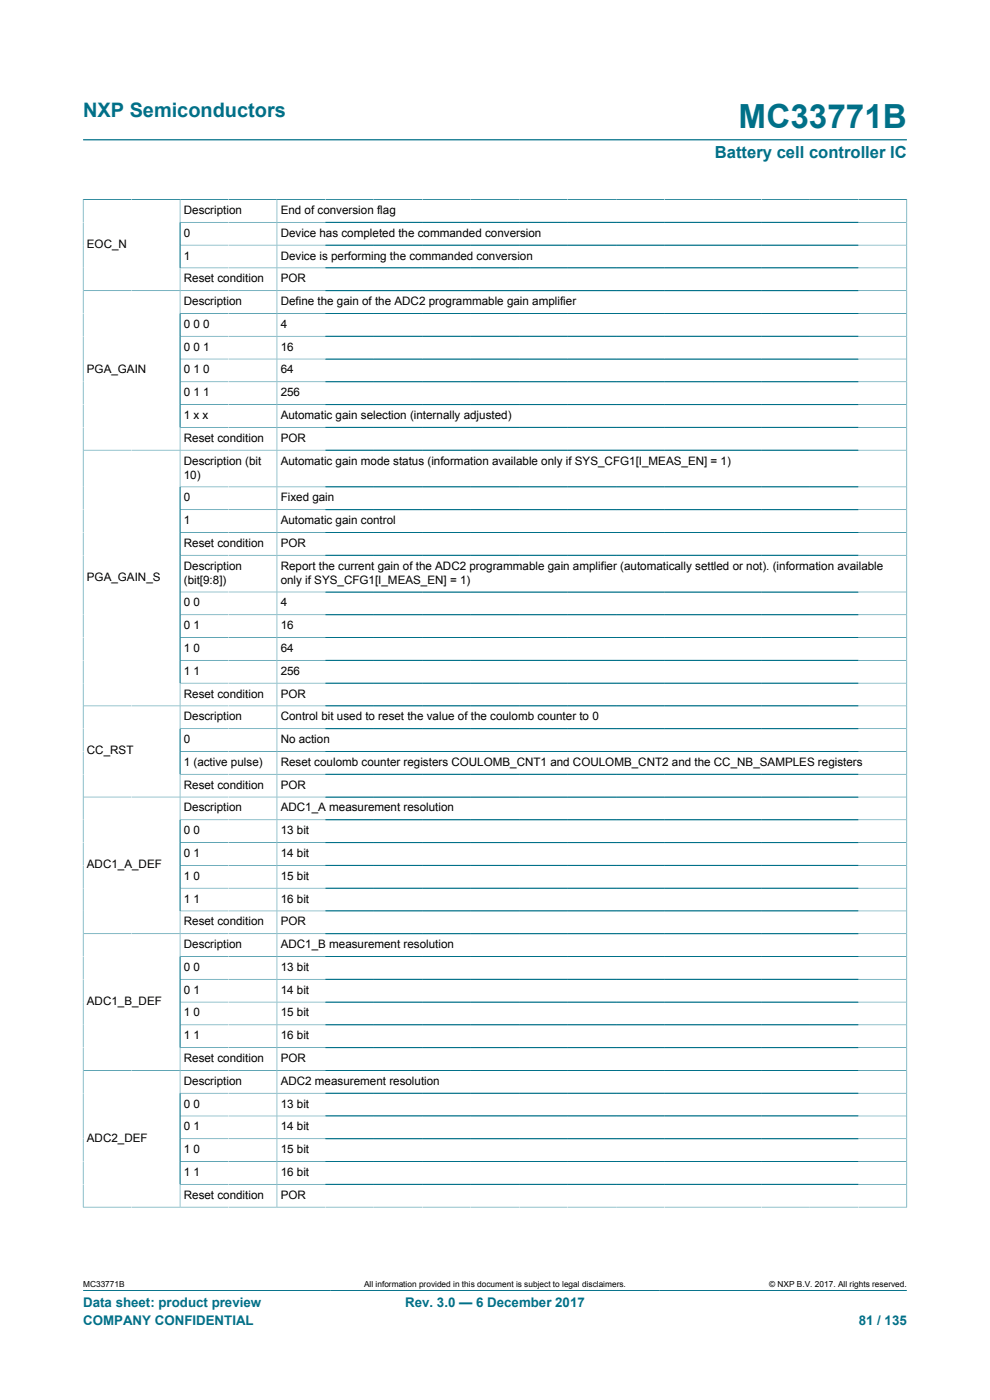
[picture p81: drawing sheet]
<svg xmlns="http://www.w3.org/2000/svg" width="210mm" height="297mm" viewBox="0 0 210 297" stroke-linecap="round" stroke-linejoin="round" font-family="sans-serif">
<defs><g id="words">
<text font-size="7.1" fill="#007088" x="156.7" y="27.2">MC33771B</text>
<text font-size="4.2" fill="#007088" x="17.6" y="24.8">NXP Semiconductors</text>
<text font-size="3.5" fill="#007088" x="151.6" y="33.5">Battery cell controller IC</text>
<g font-size="2.8" fill="#007088">
<text x="17.6" y="277.3">Data sheet: product preview</text>
<text x="17.6" y="281">COMPANY CONFIDENTIAL</text>
<text x="86" y="277.3">Rev. 3.0 — 6 December 2017</text>
<text x="182.2" y="281">81 / 135</text>
</g>
<g font-size="2.5">
<text x="39" y="45.4">Description</text>
<text x="59.5" y="45.4">End of conversion flag</text>
<text x="18.4" y="52.6">EOC_N</text>
<text x="39" y="50.2">0</text>
<text x="59.5" y="50.2">Device has completed the commanded conversion</text>
<text x="39" y="55.1">1</text>
<text x="39" y="59.9">Reset condition</text>
<text x="59.5" y="55.1">Device is performing the commanded conversion</text>
<text x="59.5" y="59.9">POR</text>
<text x="39" y="64.7">Description</text>
<text x="59.5" y="64.7">Define the gain of the ADC2 programmable gain amplifier</text>
<text x="39" y="69.6">0 0 0</text>
<text x="59.5" y="69.6">4</text>
<text x="39" y="74.4">0 0 1</text>
<text x="59.5" y="74.4">16</text>
<text x="18.4" y="79.2">PGA_GAIN</text>
<text x="39" y="79.2">0 1 0</text>
<text x="59.5" y="79.2">64</text>
<text x="39" y="84.1">0 1 1</text>
<text x="39" y="88.9">1 x x</text>
<text x="59.5" y="84.1">256</text>
<text x="59.5" y="88.9">Automatic gain selection (internally adjusted)</text>
<text x="39" y="93.7">Reset condition</text>
<text x="59.5" y="93.7">POR</text>
<text x="39" y="98.6">Description (bit</text>
<text x="39" y="101.5">10)</text>
<text x="59.5" y="98.6">Automatic gain mode status (information available only if SYS_CFG1[I_MEAS_EN] = 1)</text>
<text x="39" y="106.3">0</text>
<text x="59.5" y="106.3">Fixed gain</text>
<text x="39" y="111.2">1</text>
<text x="59.5" y="111.2">Automatic gain control</text>
<text x="39" y="116">Reset condition</text>
<text x="59.5" y="116">POR</text>
<text x="18.4" y="123.3">PGA_GAIN_S</text>
<text x="39" y="120.8">Description</text>
<text x="39" y="123.8">(bit[9:8])</text>
<text x="59.5" y="120.8">Report the current gain of the ADC2 programmable gain amplifier (automatically settled or not). (information available</text>
<text x="59.5" y="123.8">only if SYS_CFG1[I_MEAS_EN] = 1)</text>
<text x="39" y="128.6">0 0</text>
<text x="59.5" y="128.6">4</text>
<text x="39" y="133.5">0 1</text>
<text x="59.5" y="133.5">16</text>
<text x="39" y="138.3">1 0</text>
<text x="39" y="143.1">1 1</text>
<text x="59.5" y="138.3">64</text>
<text x="59.5" y="143.1">256</text>
<text x="39" y="148">Reset condition</text>
<text x="59.5" y="148">POR</text>
<text x="39" y="152.8">Description</text>
<text x="59.5" y="152.8">Control bit used to reset the value of the coulomb counter to 0</text>
<text x="18.4" y="160.1">CC_RST</text>
<text x="39" y="157.6">0</text>
<text x="59.5" y="157.6">No action</text>
<text x="39" y="162.5">1 (active pulse)</text>
<text x="39" y="167.3">Reset condition</text>
<text x="59.5" y="162.5">Reset coulomb counter registers COULOMB_CNT1 and COULOMB_CNT2 and the CC_NB_SAMPLES registers</text>
<text x="59.5" y="167.3">POR</text>
<text x="39" y="172.1">Description</text>
<text x="59.5" y="172.1">ADC1_A measurement resolution</text>
<text x="39" y="177">0 0</text>
<text x="59.5" y="177">13 bit</text>
<text x="18.4" y="184.2">ADC1_A_DEF</text>
<text x="39" y="181.8">0 1</text>
<text x="59.5" y="181.8">14 bit</text>
<text x="39" y="186.6">1 0</text>
<text x="39" y="191.5">1 1</text>
<text x="59.5" y="186.6">15 bit</text>
<text x="59.5" y="191.5">16 bit</text>
<text x="39" y="196.3">Reset condition</text>
<text x="59.5" y="196.3">POR</text>
<text x="39" y="201.1">Description</text>
<text x="59.5" y="201.1">ADC1_B measurement resolution</text>
<text x="39" y="206">0 0</text>
<text x="59.5" y="206">13 bit</text>
<text x="18.4" y="213.2">ADC1_B_DEF</text>
<text x="39" y="210.8">0 1</text>
<text x="39" y="215.6">1 0</text>
<text x="59.5" y="210.8">14 bit</text>
<text x="59.5" y="215.6">15 bit</text>
<text x="39" y="220.5">1 1</text>
<text x="59.5" y="220.5">16 bit</text>
<text x="39" y="225.3">Reset condition</text>
<text x="59.5" y="225.3">POR</text>
<text x="39" y="230.1">Description</text>
<text x="59.5" y="230.1">ADC2 measurement resolution</text>
<text x="39" y="235">0 0</text>
<text x="39" y="239.8">0 1</text>
<text x="59.5" y="235">13 bit</text>
<text x="59.5" y="239.8">14 bit</text>
<text x="18.4" y="242.2">ADC2_DEF</text>
<text x="39" y="244.6">1 0</text>
<text x="59.5" y="244.6">15 bit</text>
<text x="39" y="249.5">1 1</text>
<text x="59.5" y="249.5">16 bit</text>
<text x="39" y="254.3">Reset condition</text>
<text x="59.5" y="254.3">POR</text>
</g>
<g font-size="1.8">
<text x="17.6" y="273.1">MC33771B</text>
<text x="77.2" y="273.1">All information provided in this document is subject to legal disclaimers.</text>
<text x="163.2" y="273.1">© NXP B.V. 2017. All rights reserved.</text>
</g>
</g></defs>
<g fill="none" stroke="#007088" stroke-width=".21">
<path d="M17.6 29.7h174.8M17.6 42.3h174.8M17.6 42.2v214M38.2 47.2h154.2M38.2 42.3v213.8M38.2 52h154.2M38.2 56.8h154.2M58.7 42.3v213.8M192.4 42.2v214M17.6 61.7h174.8M38.2 66.5h154.2M38.2 71.3h154.2"/>
<path d="M38.2 76.2h154.2M38.2 81h154.2M38.2 85.8h154.2M38.2 90.7h154.2M192.4 95.5h-174.8M38.2 103.3h154.2M38.2 108.1h154.2M38.2 113h154.2M38.2 117.8h154.2M38.2 125.6h154.2M38.2 130.4h154.2M38.2 135.3h154.2"/>
<path d="M38.2 140.1h154.2M38.2 144.9h154.2M38.2 154.6h154.2M38.2 159.4h154.2M192.4 149.8h-174.8M17.6 169.1h174.8M38.2 164.3h154.2M38.2 173.9h154.2M38.2 178.8h154.2M17.6 198.1h174.8M38.2 183.6h154.2M38.2 188.4h154.2"/>
<path d="M38.2 193.3h154.2M38.2 202.9h154.2M38.2 207.8h154.2M38.2 212.6h154.2M38.2 217.4h154.2M17.6 227.1h174.8M38.2 222.2h154.2M38.2 231.9h154.2M38.2 236.7h154.2M17.6 256.1h174.8M38.2 241.6h154.2M38.2 246.4h154.2"/>
<path d="M38.2 251.2h154.2M17.6 273.8h174.8"/>
</g>
<use href="#words"/>
</svg>
